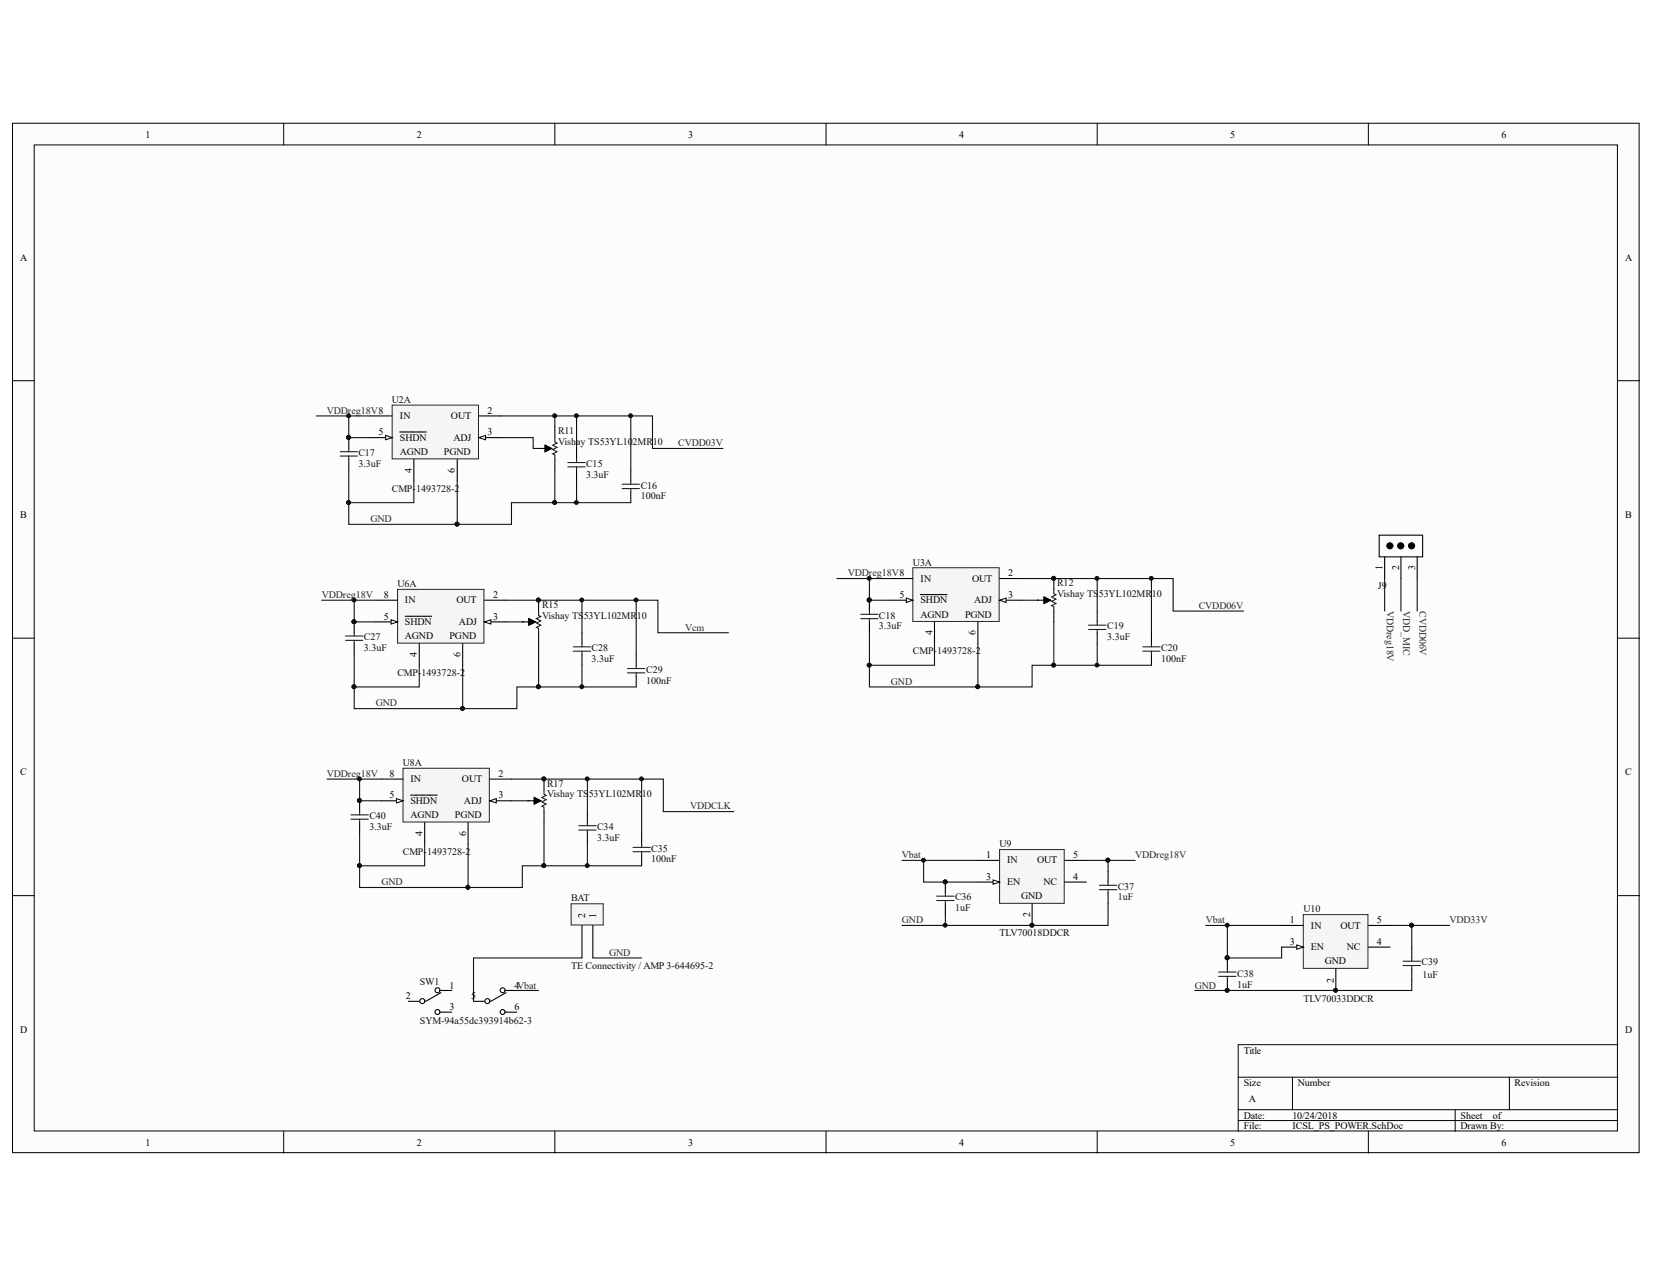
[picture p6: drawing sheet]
<svg xmlns="http://www.w3.org/2000/svg" width="279mm" height="216mm" viewBox="0 0 279 216" stroke-linecap="round" stroke-linejoin="round" font-family="sans-serif">
<defs><g id="words">
<g font-size="1.7">
<text x="24.6" y="23.2">1</text>
<text x="70.4" y="23.2">2</text>
<text x="116.3" y="23.2">3</text>
<text x="162" y="23.2">4</text>
<text x="207.8" y="23.2">5</text>
<text x="253.7" y="23.2">6</text>
<text x="3.4" y="44">A</text>
<text x="274.5" y="44">A</text>
<text x="67.6" y="70.8">IN</text>
<text x="76.2" y="70.8">OUT</text>
<text x="82.4" y="69.9">2</text>
<text x="63.9" y="73.5">5</text>
<text x="67.6" y="74.5">SHDN</text>
<text x="67.6" y="76.9">AGND</text>
<text x="75" y="76.9">PGND</text>
<text x="76.6" y="74.5">ADJ</text>
<text x="82.4" y="73.5">3</text>
<text x="69.6" y="79.9" transform="rotate(-90 69.6 79.9)">4</text>
<text x="76.9" y="79.9" transform="rotate(-90 76.9 79.9)">6</text>
<text x="3.4" y="87.6">B</text>
<text x="274.5" y="87.6">B</text>
<text x="64.9" y="101.1">8</text>
<text x="68.4" y="101.9">IN</text>
<text x="77.1" y="101.9">OUT</text>
<text x="83.3" y="101.1">2</text>
<text x="151.9" y="101.1">5</text>
<text x="155.5" y="101.9">SHDN</text>
<text x="155.5" y="98.3">IN</text>
<text x="164.2" y="98.3">OUT</text>
<text x="164.5" y="101.9">ADJ</text>
<text x="170.3" y="97.4">2</text>
<text x="170.3" y="101.1">3</text>
<text x="233.5" y="96.3" transform="rotate(-90 233.5 96.3)">1</text>
<text x="236.3" y="96.3" transform="rotate(-90 236.3 96.3)">2</text>
<text x="239" y="96.3" transform="rotate(-90 239 96.3)">3</text>
<text x="64.9" y="104.7">5</text>
<text x="68.4" y="105.6">SHDN</text>
<text x="77.5" y="105.6">ADJ</text>
<text x="83.3" y="104.7">3</text>
<text x="155.5" y="104.4">AGND</text>
<text x="157.5" y="107.3" transform="rotate(-90 157.5 107.3)">4</text>
<text x="163" y="104.4">PGND</text>
<text x="164.8" y="107.3" transform="rotate(-90 164.8 107.3)">6</text>
<text x="68.4" y="108">AGND</text>
<text x="70.4" y="111.1" transform="rotate(-90 70.4 111.1)">4</text>
<text x="75.9" y="108">PGND</text>
<text x="77.8" y="111.1" transform="rotate(-90 77.8 111.1)">6</text>
<text x="3.4" y="131">C</text>
<text x="65.8" y="131.2">8</text>
<text x="84.2" y="131.2">2</text>
<text x="274.5" y="131">C</text>
<text x="65.8" y="134.9">5</text>
<text x="69.3" y="135.8">SHDN</text>
<text x="69.3" y="132.2">IN</text>
<text x="78" y="132.2">OUT</text>
<text x="78.4" y="135.8">ADJ</text>
<text x="84.2" y="134.9">3</text>
<text x="69.3" y="138.2">AGND</text>
<text x="71.4" y="141.2" transform="rotate(-90 71.4 141.2)">4</text>
<text x="76.9" y="138.2">PGND</text>
<text x="78.7" y="141.2" transform="rotate(-90 78.7 141.2)">6</text>
<text x="166.6" y="145">1</text>
<text x="166.6" y="148.7">3</text>
<text x="170.1" y="145.9">IN</text>
<text x="170.1" y="149.6">EN</text>
<text x="175.2" y="145.9">OUT</text>
<text x="176.3" y="149.6">NC</text>
<text x="181.3" y="148.7">4</text>
<text x="181.3" y="145">5</text>
<text x="98.8" y="155.1" transform="rotate(-90 98.8 155.1)">2</text>
<text x="100.7" y="155.1" transform="rotate(-90 100.7 155.1)">1</text>
<text x="172.5" y="152">GND</text>
<text x="174" y="155" transform="rotate(-90 174 155)">2</text>
<text x="217.9" y="156">1</text>
<text x="217.9" y="159.6">3</text>
<text x="221.4" y="156.9">IN</text>
<text x="221.4" y="160.6">EN</text>
<text x="226.4" y="156.9">OUT</text>
<text x="227.5" y="160.6">NC</text>
<text x="232.6" y="159.6">4</text>
<text x="232.6" y="156">5</text>
<text x="75.9" y="167">1</text>
<text x="86.9" y="167">4Vbat</text>
<text x="223.8" y="162.9">GND</text>
<text x="225.3" y="166" transform="rotate(-90 225.3 166)">2</text>
<text x="68.6" y="168.8">2</text>
<text x="75.9" y="170.6">3</text>
<text x="79.6" y="168.8">5</text>
<text x="86.9" y="170.6">6</text>
<text x="3.4" y="174.5">D</text>
<text x="210.1" y="178">Title</text>
<text x="274.5" y="174.5">D</text>
<text x="210.1" y="183.5">Size</text>
<text x="219.2" y="183.5">Number</text>
<text x="255.9" y="183.5">Revision</text>
<text x="210.1" y="189">Date:</text>
<text x="210.1" y="190.7">File:</text>
<text x="211" y="186.2">A</text>
<text x="218.3" y="189">10/24/2018</text>
<text x="218.3" y="190.7">ICSL_PS_POWER.SchDoc</text>
<text x="246.7" y="189">Sheet</text>
<text x="246.7" y="190.7">Drawn By:</text>
<text x="252.2" y="189">of</text>
<text x="24.6" y="193.5">1</text>
<text x="70.4" y="193.5">2</text>
<text x="116.3" y="193.5">3</text>
<text x="162" y="193.5">4</text>
<text x="207.8" y="193.5">5</text>
<text x="253.7" y="193.5">6</text>
</g>
<g font-size="1.7" fill="#262626">
<text x="55.2" y="69.9">VDDreg18V8</text>
<text x="114.6" y="75.4">CVDD03V</text>
<text x="62.6" y="88.2">GND</text>
<text x="54.4" y="101.1">VDDreg18V</text>
<text x="143.2" y="97.4">VDDreg18V8</text>
<text x="115.8" y="106.6">Vcm</text>
<text x="202.5" y="102.9">CVDD06V</text>
<text x="234.3" y="103.2" transform="rotate(90 234.3 103.2)">VDDreg18V</text>
<text x="237" y="103.2" transform="rotate(90 237 103.2)">VDD_MIC</text>
<text x="239.8" y="103.2" transform="rotate(90 239.8 103.2)">CVDD06V</text>
<text x="63.5" y="119.3">GND</text>
<text x="150.5" y="115.7">GND</text>
<text x="55.2" y="131.2">VDDreg18V</text>
<text x="116.6" y="136.7">VDDCLK</text>
<text x="64.4" y="149.6">GND</text>
<text x="152.4" y="145">Vbat</text>
<text x="191.8" y="145">VDDreg18V</text>
<text x="102.9" y="161.5">GND</text>
<text x="152.4" y="156">GND</text>
<text x="203.7" y="156">Vbat</text>
<text x="244.9" y="156">VDD33V</text>
<text x="201.8" y="167">GND</text>
</g>
<g font-size="1.7" fill="#0e0e0e">
<text x="66.2" y="68">U2A</text>
<text x="60.5" y="77.1">C17</text>
<text x="94.3" y="73.4">R11</text>
<text x="94.3" y="75.2">Vishay TS53YL102MR</text>
<text x="110.3" y="75.2">10</text>
<text x="60.5" y="78.9">3.3uF</text>
<text x="66.2" y="83.1">CMP-</text>
<text x="70.3" y="83.1">1493728-2</text>
<text x="99" y="78.9">C15</text>
<text x="99" y="80.7">3.3uF</text>
<text x="108.2" y="82.6">C16</text>
<text x="108.2" y="84.3">100nF</text>
<text x="154.2" y="95.6">U3A</text>
<text x="67.1" y="99.2">U6A</text>
<text x="178.6" y="99.1">R12</text>
<text x="178.6" y="100.8">Vishay TS53YL102MR</text>
<text x="194.6" y="100.8">10</text>
<text x="232.8" y="99.6">J9</text>
<text x="91.6" y="102.7">R15</text>
<text x="91.6" y="104.5">Vishay TS53YL102MR</text>
<text x="107.6" y="104.5">10</text>
<text x="148.5" y="104.5">C18</text>
<text x="148.5" y="106.3">3.3uF</text>
<text x="187" y="106.3">C19</text>
<text x="61.5" y="108.2">C27</text>
<text x="61.5" y="110">3.3uF</text>
<text x="99.9" y="110">C28</text>
<text x="99.9" y="111.8">3.3uF</text>
<text x="109.2" y="113.7">C29</text>
<text x="154.2" y="110.5">CMP-</text>
<text x="158.3" y="110.5">1493728-2</text>
<text x="187" y="108.2">3.3uF</text>
<text x="196.2" y="110">C20</text>
<text x="196.2" y="111.8">100nF</text>
<text x="67.1" y="114.3">CMP-</text>
<text x="71.2" y="114.3">1493728-2</text>
<text x="109.2" y="115.5">100nF</text>
<text x="68.1" y="129.4">U8A</text>
<text x="92.4" y="132.9">R17</text>
<text x="92.4" y="134.7">Vishay TS53YL102MR</text>
<text x="108.4" y="134.7">10</text>
<text x="62.4" y="138.4">C40</text>
<text x="62.4" y="140.2">3.3uF</text>
<text x="100.9" y="140.2">C34</text>
<text x="100.9" y="142.1">3.3uF</text>
<text x="110" y="143.9">C35</text>
<text x="168.9" y="143.2">U9</text>
<text x="68.1" y="144.4">CMP-</text>
<text x="72.1" y="144.4">1493728-2</text>
<text x="110" y="145.7">100nF</text>
<text x="96.5" y="152.3">BAT</text>
<text x="161.3" y="152.1">C36</text>
<text x="161.3" y="154">1uF</text>
<text x="188.8" y="150.3">C37</text>
<text x="188.8" y="152.1">1uF</text>
<text x="220.2" y="154.1">U10</text>
<text x="168.9" y="158.2">TLV70018DDCR</text>
<text x="70.9" y="166.4">SW1</text>
<text x="96.5" y="163.7">TE Connectivity / AMP 3-644695-2</text>
<text x="209" y="165">C38</text>
<text x="209" y="166.8">1uF</text>
<text x="240.1" y="163.1">C39</text>
<text x="240.3" y="165.1">1uF</text>
<text x="70.9" y="173">SYM-94a55dc393914b62-3</text>
<text x="220.2" y="169.2">TLV70033DDCR</text>
</g>
</g></defs>
<g fill="#fcfcfc" stroke="#000" stroke-width=".17">
<path d="M2.1 20.8h274.8v173.9h-274.8z"/>
<path d="M5.8 24.5h267.4v166.6h-267.4z"/>
</g>
<g fill="none" stroke="#000" stroke-width=".17">
<path d="M47.9 20.8v3.7M93.7 20.8v3.7M139.5 20.8v3.7M185.3 20.8v3.7M231.2 20.8v3.7M2.1 64.3h3.7M273.3 64.3h3.7M2.1 107.8h3.7M273.3 107.8h3.7M2.1 151.3h3.7M273.3 151.3h3.7M273.3 176.5h-64.1v14.6"/>
<path d="M47.9 191.1v3.7M93.7 191.1v3.7M139.5 191.1v3.7M185.3 191.1v3.7M209.2 182h64.1M209.2 187.5h64.1M209.2 189.3h64.1M218.3 182v5.5M231.2 191.1v3.7M245.8 187.5v3.6M255 182v5.5"/>
</g>
<g fill="none" stroke="#000" stroke-width=".18">
<path d="M69 169.2h1.8M74.5 167.3h1.8M74.5 171h1.8M74.5 167.7l-2.6 1.5M80 169.2h1.8M85.5 167.3h1.8M85.5 171h1.8M85.5 167.7l-2.6 1.5"/>
<circle cx="71.3" cy="169.1" r=".42"/>
<circle cx="73.9" cy="167.3" r=".42"/>
<circle cx="73.9" cy="171" r=".42"/>
<circle cx="82.3" cy="169.1" r=".42"/>
<circle cx="84.9" cy="167.3" r=".42"/>
<circle cx="84.9" cy="171" r=".41"/>
</g>
<path d="M66.2 68.4h14.6v9.1h-14.6z" fill="#f5f5f5" stroke="#262626" stroke-width=".17"/>
<path d="M80.9 70.3h3.7M80.9 73.9h3.7" fill="none" stroke="#000" stroke-width=".18"/>
<path d="M80.9 73.9l1.1-.3v.7z" fill="#fcfcfc" stroke="#000" stroke-width=".17"/>
<path d="M62.6 73.9h3.6M69.9 77.6v3.7" fill="none" stroke="#000" stroke-width=".18"/>
<path d="M65.1 73.6l1.1 .3-1.1 .4z" fill="#fcfcfc" stroke="#000" stroke-width=".17"/>
<path d="M58.9 73.9v1.9M58.9 77.6v1.8M62.6 70.3h3.6M67.5 73h4.5M77.2 77.6v3.7M97.4 75.8v1.8M97.4 79.4v1.9" fill="none" stroke="#000" stroke-width=".18"/>
<path d="M53.4 70.3h9.2M58.9 70.3v3.6h3.7M58.9 79.4v5.5h11v-3.6M97.4 70.3v5.5M106.6 70.3v9.1M77.2 81.3v7.3h-18.3v-3.7M97.4 81.3v3.6" fill="none" stroke="#0e0e0e" stroke-width=".18"/>
<g fill="#0e0e0e" stroke="#0e0e0e" stroke-width=".17">
<circle cx="58.9" cy="73.9" r=".33"/>
<circle cx="58.9" cy="70.2" r=".33"/>
<circle cx="97.4" cy="84.9" r=".33"/>
<circle cx="97.4" cy="70.2" r=".33"/>
<circle cx="106.5" cy="70.2" r=".33"/>
<circle cx="58.9" cy="84.9" r=".33"/>
<circle cx="77.2" cy="88.5" r=".33"/>
</g>
<path d="M57.4 76.3h3M57.4 77h3M58.9 75.8v.5M58.9 77v.6M95.9 78.1h3M95.9 78.9h3M97.4 77.6v.5M97.4 78.9v.5" fill="none" stroke="#1c1c1c" stroke-width=".18"/>
<path d="M154.2 95.9h14.6v9.1h-14.6z" fill="#f5f5f5" stroke="#262626" stroke-width=".17"/>
<path d="M168.9 97.7h3.6M168.9 101.4h3.6" fill="none" stroke="#000" stroke-width=".18"/>
<path d="M168.9 101.4l1.1-.4v.8z" fill="#fcfcfc" stroke="#000" stroke-width=".17"/>
<path d="M150.5 101.4h3.7M157.9 105.1v3.6" fill="none" stroke="#000" stroke-width=".18"/>
<path d="M153.1 101l1.1 .4-1.1 .4z" fill="#fcfcfc" stroke="#000" stroke-width=".17"/>
<path d="M150.5 97.7h3.7M146.9 101.4v1.8M146.9 105.1v1.8M155.5 100.4h4.5M165.2 105.1v3.6M185.3 103.2v1.9M185.3 106.9v1.8" fill="none" stroke="#000" stroke-width=".18"/>
<path d="M141.4 97.7h9.1M146.9 97.7v3.7h3.6M185.3 97.7v5.5M194.5 97.7v9.2M146.9 106.9v5.5h11v-3.7M165.2 108.7v7.4h-18.3v-3.7M178 105.1v7.3h-3.6v3.7h-9.2M185.3 108.7v3.7" fill="none" stroke="#0e0e0e" stroke-width=".18"/>
<g fill="#0e0e0e" stroke="#0e0e0e" stroke-width=".17">
<circle cx="146.8" cy="101.4" r=".33"/>
<circle cx="146.8" cy="97.7" r=".33"/>
<circle cx="178" cy="112.4" r=".33"/>
<circle cx="165.2" cy="116" r=".33"/>
<circle cx="185.3" cy="112.4" r=".33"/>
<circle cx="185.3" cy="97.7" r=".33"/>
<circle cx="194.5" cy="97.7" r=".33"/>
<circle cx="146.8" cy="112.4" r=".33"/>
</g>
<path d="M145.4 103.8h2.9M145.4 104.5h2.9M146.9 103.2v.6M146.9 104.5v.6M183.9 105.6h2.9M183.9 106.3h2.9M185.3 105.1v.5M185.3 106.3v.6" fill="none" stroke="#1c1c1c" stroke-width=".18"/>
<path d="M67.2 99.6h14.5v9.1h-14.5z" fill="#f5f5f5" stroke="#262626" stroke-width=".17"/>
<path d="M81.8 101.4h3.7M81.8 105.1h3.7" fill="none" stroke="#000" stroke-width=".18"/>
<path d="M81.8 105.1l1.1-.4v.7z" fill="#fcfcfc" stroke="#000" stroke-width=".17"/>
<path d="M63.5 105.1h3.7M70.8 108.7v3.7" fill="none" stroke="#000" stroke-width=".18"/>
<path d="M66.1 104.7l1.1 .4-1.1 .3z" fill="#fcfcfc" stroke="#000" stroke-width=".17"/>
<g fill="none" stroke="#000" stroke-width=".18">
<path d="M91 75.8h1.1v-.6l1.1 .6-1.1 .5v-.5M91 75.8h.1M93.7 72.1v1.8M93.7 77.6v1.8M178 97.7v1.9M59.8 105.1v1.8M59.8 108.7v1.9M63.5 101.4h3.7M68.4 104.1h4.5M78.2 108.7v3.7M88.2 105.1h1.1v-.6l1.1 .6-1.1 .5v-.5M88.2 105.1h.1"/>
<path d="M91 101.4v1.8M91 106.9v1.8M98.3 106.9v1.8M98.3 110.6v1.8M175.3 101.4h1.1v-.5l1.1 .5-1.1 .5v-.5M175.3 101.4h.1M178 103.2v1.9"/>
</g>
<path d="M84.6 73.9h5.5v1.9h.9M93.7 70.3v1.8M54.3 101.4h9.2M59.8 101.4v3.7h3.7M59.8 110.6v5.5h11v-3.7M78.2 112.4v7.3h-18.4v-3.6M85.5 105.1h2.7M91 108.7v7.4h-3.7v3.6h-9.1M98.3 101.4v5.5M98.3 112.4v3.7M107.5 101.4v9.2M172.5 101.4h2.8" fill="none" stroke="#0e0e0e" stroke-width=".18"/>
<g fill="#0e0e0e" stroke="#0e0e0e" stroke-width=".17">
<circle cx="59.8" cy="105" r=".33"/>
<circle cx="59.8" cy="101.4" r=".33"/>
<circle cx="90.9" cy="116" r=".33"/>
<circle cx="78.1" cy="119.7" r=".33"/>
<circle cx="98.3" cy="116" r=".33"/>
<circle cx="98.3" cy="101.4" r=".33"/>
<circle cx="107.4" cy="101.4" r=".33"/>
<circle cx="59.8" cy="116" r=".33"/>
<circle cx="93.7" cy="70.2" r=".33"/>
<circle cx="178" cy="97.7" r=".33"/>
<circle cx="90.9" cy="101.4" r=".33"/>
</g>
<path d="M93.7 73.9v.8l.4 .1-.7 .4 .7 .4-.7 .3 .7 .4-.7 .4 .3 .2v.7M178 99.6v.7l.4 .2-.8 .4 .8 .3-.8 .4 .8 .3-.8 .4 .4 .2v.7M58.4 107.4h2.9M58.4 108.2h2.9M59.8 106.9v.5M59.8 108.2v.5M91 103.2v.8l.3 .1-.7 .4 .7 .4-.7 .3 .7 .4-.7 .4 .4 .2v.7M96.8 109.3h3M96.8 110h3M98.3 108.7v.6M98.3 110v.6" fill="none" stroke="#1c1c1c" stroke-width=".18"/>
<path d="M92.1 75.2l1.1 .6-1.1 .5zM89.3 104.5l1.1 .6-1.1 .5zM176.4 100.9l1.1 .5-1.1 .5z" fill="#000" stroke="#000" stroke-width=".17"/>
<path d="M68.1 129.8h14.6v9.1h-14.6z" fill="#f5f5f5" stroke="#262626" stroke-width=".17"/>
<path d="M82.7 131.6h3.7M82.7 135.3h3.7" fill="none" stroke="#000" stroke-width=".18"/>
<path d="M82.7 135.3l1.1-.4v.7z" fill="#fcfcfc" stroke="#000" stroke-width=".17"/>
<path d="M64.4 135.3h3.7M71.7 138.9v3.7" fill="none" stroke="#000" stroke-width=".18"/>
<path d="M67 134.9l1.1 .4-1.1 .3z" fill="#fcfcfc" stroke="#000" stroke-width=".17"/>
<path d="M64.4 131.6h3.7M69.4 134.3h4.4M79.1 138.9v3.7M89.1 135.3h1.1v-.6l1.1 .6-1.1 .5v-.5M89.1 135.3h.1M91.9 131.6v1.8M91.9 137.1v1.8M99.2 137.1v1.8M99.2 140.8v1.8" fill="none" stroke="#000" stroke-width=".18"/>
<path d="M55.3 131.6h9.1M60.7 131.6v3.7h3.7M86.4 135.3h2.7M91.9 138.9v7.4h-3.7v3.6h-9.1M99.2 131.6v5.5M108.4 131.6v9.2M60.7 140.8v5.5h11v-3.7M79.1 142.6v7.3h-18.4v-3.6M99.2 142.6v3.7" fill="none" stroke="#0e0e0e" stroke-width=".18"/>
<g fill="#0e0e0e" stroke="#0e0e0e" stroke-width=".17">
<circle cx="60.7" cy="135.2" r=".33"/>
<circle cx="60.7" cy="131.6" r=".33"/>
<circle cx="91.9" cy="146.2" r=".33"/>
<circle cx="79" cy="149.9" r=".33"/>
<circle cx="99.2" cy="146.2" r=".33"/>
<circle cx="99.2" cy="131.6" r=".33"/>
<circle cx="108.4" cy="131.6" r=".33"/>
<circle cx="60.7" cy="146.2" r=".33"/>
<circle cx="91.9" cy="131.6" r=".33"/>
</g>
<path d="M91.9 133.4v.8l.4 .2-.8 .3 .8 .4-.8 .4 .8 .3-.8 .4 .4 .2v.7M97.8 139.5h2.9M99.2 138.9v.6M97.8 140.2h2.9M99.2 140.2v.6" fill="none" stroke="#1c1c1c" stroke-width=".18"/>
<path d="M90.2 134.7l1.1 .6-1.1 .5z" fill="#000" stroke="#000" stroke-width=".17"/>
<path d="M168.9 143.5h10.9v9.1h-10.9z" fill="#f5f5f5" stroke="#262626" stroke-width=".17"/>
<path d="M165.2 145.4h3.7M165.2 149h3.7M174.4 152.7v3.6" fill="none" stroke="#000" stroke-width=".18"/>
<circle cx="174.3" cy="156.3" r=".33" fill="#0e0e0e" stroke="#0e0e0e" stroke-width=".17"/>
<path d="M167.8 148.6l1.1 .4-1.1 .4z" fill="#fcfcfc" stroke="#000" stroke-width=".17"/>
<path d="M159.7 149v1.8M159.7 152.7v1.8M179.8 149h3.7M179.8 145.4h3.7M187.2 147.2v1.8M187.2 150.8v1.9M207.3 161.8v1.9M207.3 165.5v1.8M238.5 160v1.8M238.5 163.7v1.8" fill="none" stroke="#000" stroke-width=".18"/>
<g fill="#0e0e0e" stroke="#0e0e0e" stroke-width=".17">
<circle cx="174.3" cy="156.3" r=".33"/>
<circle cx="207.3" cy="161.8" r=".33"/>
<circle cx="207.3" cy="156.3" r=".33"/>
<circle cx="156" cy="145.3" r=".33"/>
<circle cx="159.7" cy="149" r=".33"/>
<circle cx="159.7" cy="156.3" r=".33"/>
<circle cx="187.1" cy="145.3" r=".33"/>
<circle cx="207.3" cy="167.3" r=".33"/>
<circle cx="238.4" cy="156.3" r=".33"/>
</g>
<path d="M152.4 145.4h12.8M156 145.4v3.6h9.2M159.7 154.5v1.8M183.5 145.4h3.7v1.8M187.2 152.7v3.6h-34.8M203.7 156.3h12.8M207.3 156.3v5.5h9.2v-1.8M234.8 156.3h3.7v3.7M238.5 165.5v1.8h-36.7" fill="none" stroke="#0e0e0e" stroke-width=".18"/>
<g fill="none" stroke="#1c1c1c" stroke-width=".18">
<path d="M158.2 151.4h3M158.2 152.1h3M159.7 150.8v.6M159.7 152.1v.6M185.7 149.6h2.9M185.7 150.3h2.9M187.2 149v.6M187.2 150.3v.5M205.9 164.2h2.9M205.9 164.9h2.9M207.3 163.7v.5M207.3 164.9v.6"/>
<path d="M237 163.1h2.9M237 162.4h2.9M238.5 161.8v.6M238.5 163.1v.6"/>
</g>
<path d="M220.2 154.5h10.9v9.1h-10.9z" fill="#f5f5f5" stroke="#262626" stroke-width=".17"/>
<path d="M216.5 156.3h3.7M216.5 160h3.7M225.7 163.7v3.6" fill="none" stroke="#000" stroke-width=".18"/>
<circle cx="225.6" cy="167.3" r=".33" fill="#0e0e0e" stroke="#0e0e0e" stroke-width=".17"/>
<path d="M219.1 159.6l1.1 .4-1.1 .4z" fill="#fcfcfc" stroke="#000" stroke-width=".17"/>
<g fill="none" stroke="#000" stroke-width=".18">
<path d="M106.6 79.4v1.9M106.6 83.1v1.8M233 90.4h7.3v3.7h-7.3zM233.9 94.1v3.6M236.6 94.1v3.6M239.4 94.1v3.6M107.5 110.6v1.8M107.5 114.2v1.9M194.5 106.9v1.8M194.5 110.6v1.8M60.7 135.3v1.8M60.7 138.9v1.9"/>
<path d="M108.4 140.8v1.8M108.4 144.4v1.9M231.2 156.3h3.6M231.2 160h3.6"/>
</g>
<g fill="#0e0e0e" stroke="#0e0e0e" stroke-width=".17">
<circle cx="225.6" cy="167.3" r=".33"/>
<circle cx="60.7" cy="135.2" r=".33"/>
<circle cx="178" cy="112.4" r=".33"/>
<circle cx="91.9" cy="146.2" r=".33"/>
<circle cx="90.9" cy="116" r=".33"/>
<circle cx="77.2" cy="88.5" r=".33"/>
<circle cx="93.7" cy="84.9" r=".33"/>
<circle cx="187.1" cy="145.3" r=".33"/>
<circle cx="238.4" cy="156.3" r=".33"/>
</g>
<g fill="none" stroke="#0e0e0e" stroke-width=".18">
<path d="M84.6 70.3h25.6v5.5h11.9M93.7 79.4v5.5h-7.3v3.7h-9.2M93.7 84.9h12.9M172.5 97.7h25.7v5.5h11.9M233.9 97.7v5.5M236.6 97.7v5.5M239.4 97.7v5.5M85.5 101.4h25.6v5.5h11.9M91 116.1h16.5M178 112.4h16.5M86.4 131.6h25.7v5.5h11.9M91.9 146.3h16.5"/>
<path d="M187.2 145.4h4.6M238.5 156.3h6.4M87.3 167.3h3.7M98.3 161.8h-18.3v7.4M100.1 161.8h8.3"/>
</g>
<g fill="none" stroke="#1c1c1c" stroke-width=".18">
<path d="M105.1 82.5h2.9M105.1 81.8h2.9M106.6 81.3v.5M106.6 82.5v.6M106 112.9h2.9M106 113.7h2.9M107.5 112.4v.5M107.5 113.7v.5M193 110h3M193 109.3h3M194.5 108.7v.6M194.5 110v.6"/>
<path d="M59.3 137.7h2.9M59.3 138.4h2.9M60.7 137.1v.6M60.7 138.4v.5M106.9 143.2h3M106.9 143.9h3M108.4 142.6v.6M108.4 143.9v.5"/>
</g>
<g fill="#000" stroke="#000" stroke-width=".18">
<circle cx="234.8" cy="92.2" r=".51"/>
<circle cx="236.6" cy="92.2" r=".51"/>
<circle cx="238.4" cy="92.2" r=".51"/>
</g>
<path d="M96.5 152.7h5.4v3.6h-5.4z" fill="#f5f5f5" stroke="#262626" stroke-width=".17"/>
<path d="M98.3 156.3v5.5M100.1 156.3v5.5" fill="none" stroke="#000" stroke-width=".18"/>
<use href="#words"/>
</svg>
